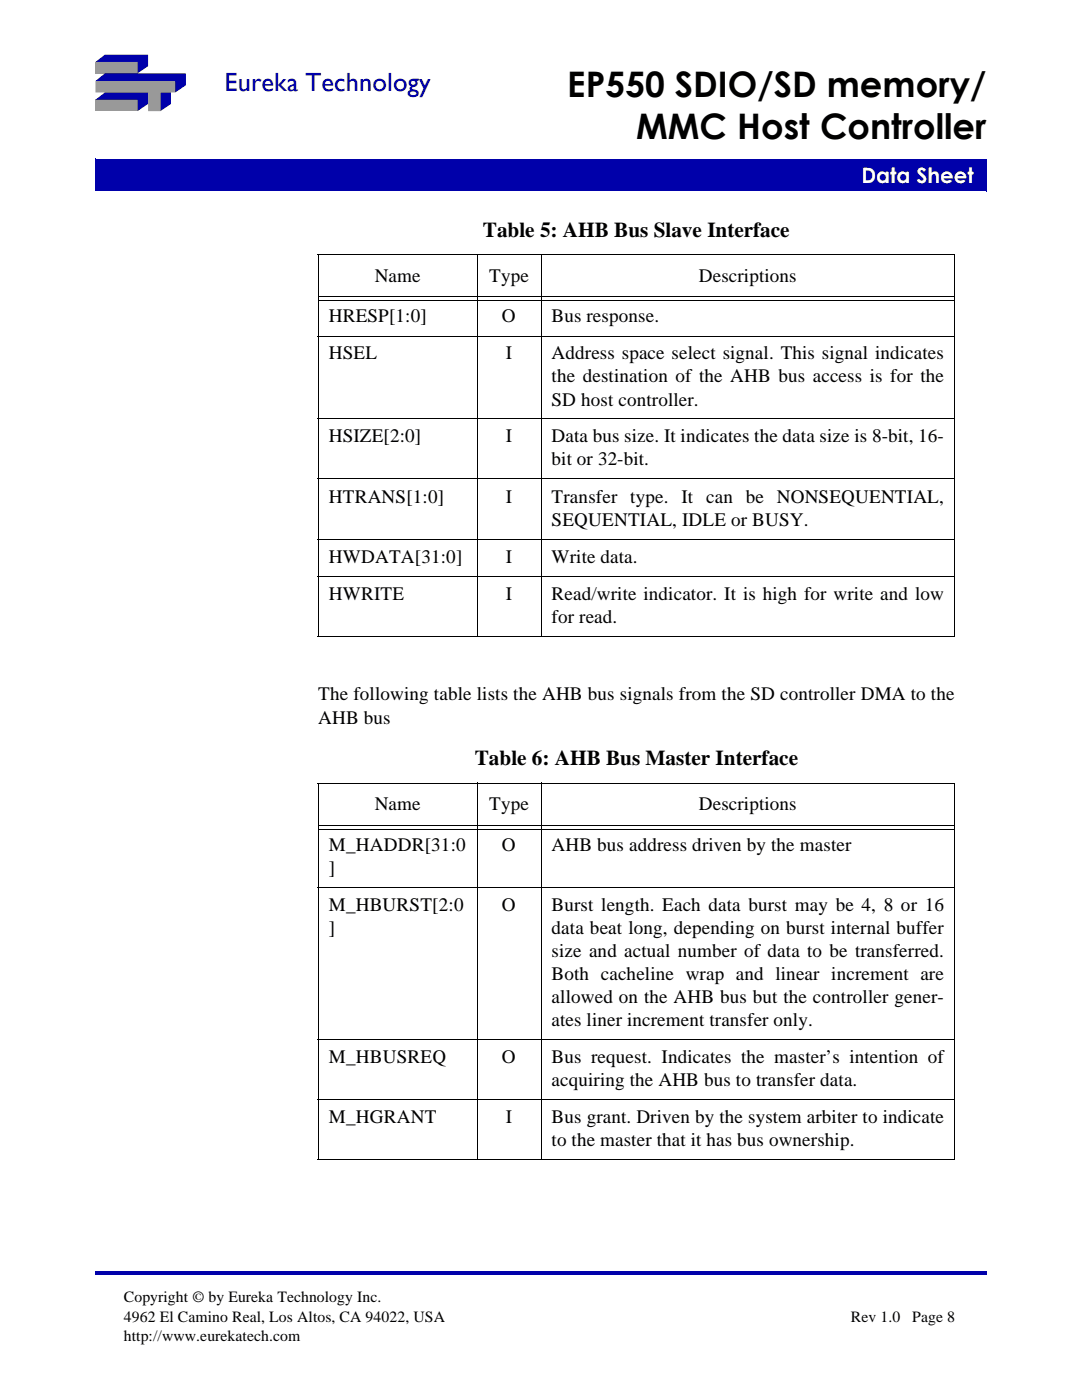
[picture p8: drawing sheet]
<svg xmlns="http://www.w3.org/2000/svg" width="216mm" height="279mm" viewBox="0 0 216 279" stroke-linecap="round" stroke-linejoin="round" font-family="sans-serif">
<defs><g id="words">
<g font-size="7">
<text x="113.2" y="19.3">EP550 SDIO/SD memory/</text>
<text x="126.9" y="27.8">MMC Host Controller</text>
</g>
<text font-size="5.2" fill="#00a" x="44.8" y="18.2">Eureka Technology</text>
<text font-size="4.2" fill="#fff" x="171.9" y="36.5">Data Sheet</text>
<g font-size="4.2">
<text x="96.4" y="47.2">Table 5: AHB Bus Slave Interface</text>
<text x="94.7" y="152.7">Table 6: AHB Bus Master Interface</text>
</g>
<g font-size="3.8">
<text x="74.8" y="56.2">Name</text>
<text x="97.6" y="56.2">Type</text>
<text x="139.4" y="56.2">Descriptions</text>
<text x="65.6" y="64.3">HRESP[1:0]</text>
<text x="100.2" y="64.3">O</text>
<text x="110.1" y="64.3">Bus response.</text>
<text x="65.6" y="71.7">HSEL</text>
<text x="100.9" y="71.7">I</text>
<text x="110.1" y="71.7">Address space select signal. This signal indicates</text>
<text x="110.1" y="76.3">the destination of the AHB bus access is for the</text>
<text x="110.1" y="80.9">SD host controller.</text>
<text x="65.6" y="88.3">HSIZE[2:0]</text>
<text x="100.9" y="88.3">I</text>
<text x="110.1" y="88.3">Data bus size. It indicates the data size is 8-bit, 16-</text>
<text x="110.1" y="92.9">bit or 32-bit.</text>
<text x="65.6" y="100.3">HTRANS[1:0]</text>
<text x="100.9" y="100.3">I</text>
<text x="110.1" y="100.3">Transfer type. It can be NONSEQUENTIAL,</text>
<text x="110.1" y="104.9">SEQUENTIAL, IDLE or BUSY.</text>
<text x="65.6" y="112.3">HWDATA[31:0]</text>
<text x="100.9" y="112.3">I</text>
<text x="110.1" y="112.3">Write data.</text>
<text x="65.6" y="119.7">HWRITE</text>
<text x="100.9" y="119.7">I</text>
<text x="110.1" y="119.7">Read/write indicator. It is high for write and low</text>
<text x="110.1" y="124.3">for read.</text>
<text x="63.5" y="139.8">The following table lists the AHB bus signals from the SD controller DMA to the</text>
<text x="63.5" y="144.4">AHB bus</text>
<text x="74.8" y="161.7">Name</text>
<text x="97.6" y="161.7">Type</text>
<text x="139.4" y="161.7">Descriptions</text>
<text x="65.6" y="169.8">M_HADDR[31:0</text>
<text x="100.2" y="169.8">O</text>
<text x="110.1" y="169.8">AHB bus address driven by the master</text>
<text x="65.6" y="174.4">]</text>
<text x="65.6" y="181.8">M_HBURST[2:0</text>
<text x="100.2" y="181.8">O</text>
<text x="110.1" y="181.8">Burst length. Each data burst may be 4, 8 or 16</text>
<text x="65.6" y="186.4">]</text>
<text x="110.1" y="186.4">data beat long, depending on burst internal buffer</text>
<text x="110.1" y="191">size and actual number of data to be transferred.</text>
<text x="110.1" y="195.6">Both cacheline wrap and linear increment are</text>
<text x="110.1" y="200.2">allowed on the AHB bus but the controller gener-</text>
<text x="110.1" y="204.7">ates liner increment transfer only.</text>
<text x="65.6" y="212.2">M_HBUSREQ</text>
<text x="100.2" y="212.2">O</text>
<text x="110.1" y="212.2">Bus request. Indicates the master’s intention of</text>
<text x="110.1" y="216.7">acquiring the AHB bus to transfer data.</text>
<text x="65.6" y="224.1">M_HGRANT</text>
<text x="100.9" y="224.1">I</text>
<text x="110.1" y="224.1">Bus grant. Driven by the system arbiter to indicate</text>
<text x="110.1" y="228.7">to the master that it has bus ownership.</text>
</g>
<g font-size="3.1">
<text x="24.7" y="259.9">Copyright © by Eureka Technology Inc.</text>
<text x="24.7" y="263.8">4962 El Camino Real, Los Altos, CA 94022, USA</text>
<text x="169.8" y="263.7">Rev 1.0</text>
<text x="182" y="263.7">Page 8</text>
<text x="24.7" y="267.7">http://www.eurekatech.com</text>
</g>
</g></defs>
<g fill="#00a">
<path d="M19 253.7h177.8v.6h-177.8z"/>
<path d="M19 31.8h177.8v6.3h-177.8z"/>
</g>
<path d="M19 38.1h177.8M19 31.7v6.4M19 31.8h177.9M196.8 31.8v6.4" fill="none" stroke="#00a" stroke-width=".2"/>
<path d="M91.4 14.6h105.4v13.9h-105.4z" fill="#fff"/>
<g fill="#999">
<path d="M19 12.4h8.4v2.2h-8.4z"/>
<path d="M19 19.9h8.4v2.3h-8.4z"/>
</g>
<path d="M19 16.2h16v2.3h-3v3.7h-2.5v-3.7h-10.5z" fill-rule="evenodd" fill="#999"/>
<g fill="#00a">
<path d="M32 18.5h2.1v2.2l-2.1 1.5z" fill-rule="evenodd"/>
<path d="M19 16.2l1.9-1.6h16.2v2.4l-2.1 1.5v-2.3z" fill-rule="evenodd"/>
<path d="M19 12.4l1.9-1.5h8.6v2.3l-2.1 1.4v-2.2z" fill-rule="evenodd"/>
<path d="M19 19.9l1.9-1.4h8.6v2.2l-2.1 1.5v-2.3z" fill-rule="evenodd"/>
</g>
<g fill="none" stroke="#000" stroke-width=".2">
<path d="M63.4 50.8h127.2M63.5 50.9v76M63.6 59.2h126.8M95.3 50.7v76.4M108 50.7v76.4M190.5 50.9v76M63.4 67.1h127.2M63.6 60h126.8M63.4 83.6h127.2M63.4 95.6h127.2M63.4 107.6h127.2M63.4 115h127.2"/>
<path d="M63.4 127h127.2M63.4 156.3h127.2M63.5 156.4v74.9M95.3 156.2v75.3M108 156.2v75.3M190.5 156.4v74.9M63.4 177.1h127.2M63.6 164.7h126.8M63.6 165.5h126.8M63.4 207.4h127.2M63.4 219.5h127.2M63.4 231.4h127.2"/>
</g>
<use href="#words"/>
</svg>
